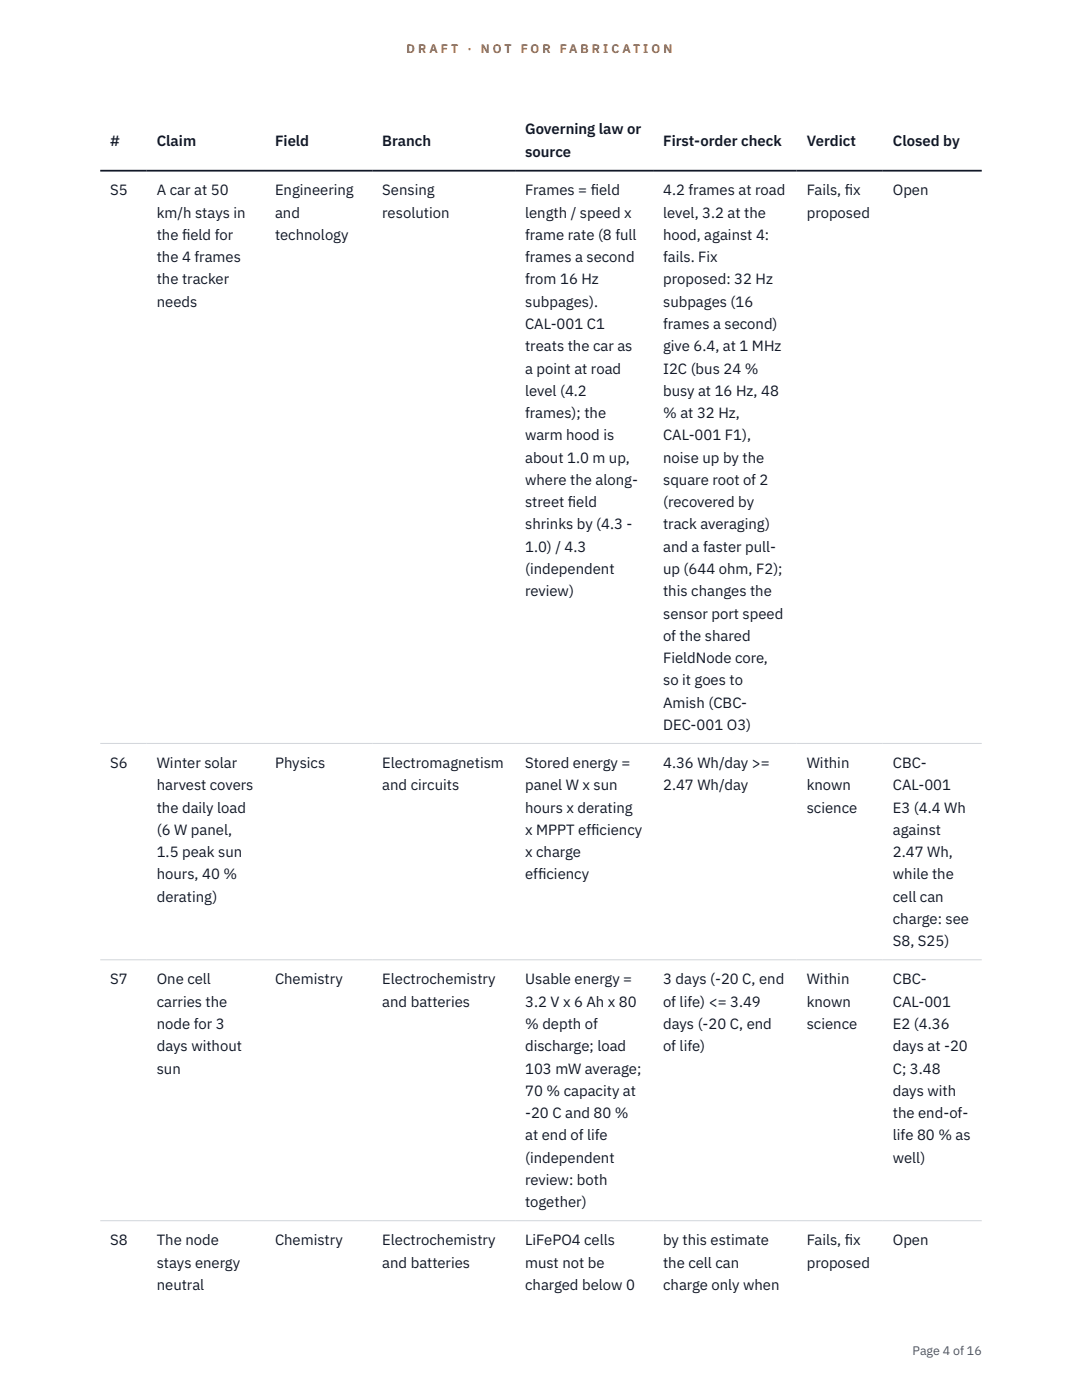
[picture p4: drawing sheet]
<svg xmlns="http://www.w3.org/2000/svg" width="216mm" height="279mm" viewBox="0 0 216 279" stroke-linecap="round" stroke-linejoin="round" font-family="sans-serif">
<defs><g id="words">
<g font-size="3" fill="#111827">
<text x="22" y="29.1">#</text>
<text x="31.3" y="29.1">Claim</text>
<text x="54.9" y="29.1">Field</text>
<text x="76.3" y="29.1">Branch</text>
<text x="104.8" y="26.8">Governing law or</text>
<text x="132.3" y="29.1">First-order check</text>
<text x="161" y="29.1">Verdict</text>
<text x="178.2" y="29.1">Closed by</text>
<text x="104.8" y="31.3">source</text>
<text x="22" y="39">S5</text>
<text x="31.3" y="39">A car at 50</text>
<text x="54.9" y="39">Engineering</text>
<text x="76.3" y="39">Sensing</text>
<text x="104.8" y="39">Frames = f</text>
<text x="117.9" y="39">ield</text>
<text x="132.3" y="39">4.2 frames at road</text>
<text x="161" y="39">Fails, f</text>
<text x="168.6" y="39">ix</text>
<text x="178.2" y="39">Open</text>
<text x="31.3" y="43.4">km/h stays in</text>
<text x="31.3" y="47.9">the f</text>
<text x="36.3" y="47.9">ield for</text>
<text x="54.9" y="43.4">and</text>
<text x="54.9" y="47.9">technology</text>
<text x="76.3" y="43.4">resolution</text>
<text x="104.8" y="43.4">length / speed x</text>
<text x="104.8" y="47.9">frame rate (8 full</text>
<text x="132.3" y="43.4">level, 3.2 at the</text>
<text x="132.3" y="47.9">hood, against 4:</text>
<text x="161" y="43.4">proposed</text>
<text x="31.3" y="52.3">the 4 frames</text>
<text x="104.8" y="52.3">frames a second</text>
<text x="132.3" y="52.3">fails. Fix</text>
<text x="31.3" y="56.8">the tracker</text>
<text x="104.8" y="56.8">from 16 Hz</text>
<text x="132.3" y="56.8">proposed: 32 Hz</text>
<text x="31.3" y="61.2">needs</text>
<text x="104.8" y="61.2">subpages).</text>
<text x="104.8" y="65.7">CAL-001 C1</text>
<text x="132.3" y="61.2">subpages (16</text>
<text x="132.3" y="65.7">frames a second)</text>
<text x="104.8" y="70.1">treats the car as</text>
<text x="132.3" y="70.1">give 6.4, at 1 MHz</text>
<text x="104.8" y="74.5">a point at road</text>
<text x="132.3" y="74.5">I2C (bus 24 %</text>
<text x="104.8" y="79">level (4.2</text>
<text x="104.8" y="83.4">frames); the</text>
<text x="132.3" y="79">busy at 16 Hz, 48</text>
<text x="132.3" y="83.4">% at 32 Hz,</text>
<text x="104.8" y="87.9">warm hood is</text>
<text x="132.3" y="87.9">CAL-001 F1),</text>
<text x="104.8" y="92.3">about 1.0 m up,</text>
<text x="132.3" y="92.3">noise up by the</text>
<text x="104.8" y="96.8">where the along-</text>
<text x="104.8" y="101.2">street f</text>
<text x="113.3" y="101.2">ield</text>
<text x="132.3" y="96.8">square root of 2</text>
<text x="132.3" y="101.2">(recovered by</text>
<text x="104.8" y="105.7">shrinks by (4.3 -</text>
<text x="132.3" y="105.7">track averaging)</text>
<text x="104.8" y="110.1">1.0) / 4.3</text>
<text x="132.3" y="110.1">and a faster pull-</text>
<text x="104.8" y="114.6">(independent</text>
<text x="104.8" y="119">review)</text>
<text x="132.3" y="114.6">up (644 ohm, F2);</text>
<text x="132.3" y="119">this changes the</text>
<text x="132.3" y="123.4">sensor port speed</text>
<text x="132.3" y="127.9">of the shared</text>
<text x="132.3" y="132.3">FieldNode core,</text>
<text x="132.3" y="136.8">so it goes to</text>
<text x="132.3" y="141.2">Amish (CBC-</text>
<text x="132.3" y="145.7">DEC-001 O3)</text>
<text x="22" y="153.3">S6</text>
<text x="31.3" y="153.3">Winter solar</text>
<text x="54.9" y="153.3">Physics</text>
<text x="76.3" y="153.3">Electromagnetism</text>
<text x="104.8" y="153.3">Stored energy =</text>
<text x="132.3" y="153.3">4.36 Wh/day &gt;=</text>
<text x="161" y="153.3">Within</text>
<text x="178.2" y="153.3">CBC-</text>
<text x="31.3" y="157.7">harvest covers</text>
<text x="76.3" y="157.7">and circuits</text>
<text x="104.8" y="157.7">panel W x sun</text>
<text x="132.3" y="157.7">2.47 Wh/day</text>
<text x="161" y="157.7">known</text>
<text x="178.2" y="157.7">CAL-001</text>
<text x="31.3" y="162.2">the daily load</text>
<text x="31.3" y="166.6">(6 W panel,</text>
<text x="104.8" y="162.2">hours x derating</text>
<text x="104.8" y="166.6">x MPPT eff</text>
<text x="118" y="166.6">iciency</text>
<text x="161" y="162.2">science</text>
<text x="178.2" y="162.2">E3 (4.4 Wh</text>
<text x="178.2" y="166.6">against</text>
<text x="31.3" y="171.1">1.5 peak sun</text>
<text x="104.8" y="171.1">x charge</text>
<text x="178.2" y="171.1">2.47 Wh,</text>
<text x="31.3" y="175.5">hours, 40 %</text>
<text x="31.3" y="180">derating)</text>
<text x="104.8" y="175.5">eff</text>
<text x="107.4" y="175.5">iciency</text>
<text x="178.2" y="175.5">while the</text>
<text x="178.2" y="180">cell can</text>
<text x="178.2" y="184.4">charge: see</text>
<text x="178.2" y="188.8">S8, S25)</text>
<text x="22" y="196.5">S7</text>
<text x="31.3" y="196.5">One cell</text>
<text x="54.9" y="196.5">Chemistry</text>
<text x="76.3" y="196.5">Electrochemistry</text>
<text x="104.8" y="196.5">Usable energy =</text>
<text x="132.3" y="196.5">3 days (-20 C, end</text>
<text x="161" y="196.5">Within</text>
<text x="178.2" y="196.5">CBC-</text>
<text x="31.3" y="200.9">carries the</text>
<text x="76.3" y="200.9">and batteries</text>
<text x="104.8" y="200.9">3.2 V x 6 Ah x 80</text>
<text x="132.3" y="200.9">of life) &lt;= 3.49</text>
<text x="161" y="200.9">known</text>
<text x="178.2" y="200.9">CAL-001</text>
<text x="31.3" y="205.4">node for 3</text>
<text x="31.3" y="209.8">days without</text>
<text x="104.8" y="205.4">% depth of</text>
<text x="104.8" y="209.8">discharge; load</text>
<text x="132.3" y="205.4">days (-20 C, end</text>
<text x="132.3" y="209.8">of life)</text>
<text x="161" y="205.4">science</text>
<text x="178.2" y="205.4">E2 (4.36</text>
<text x="178.2" y="209.8">days at -20</text>
<text x="31.3" y="214.3">sun</text>
<text x="104.8" y="214.3">103 mW average;</text>
<text x="178.2" y="214.3">C; 3.48</text>
<text x="104.8" y="218.7">70 % capacity at</text>
<text x="178.2" y="218.7">days with</text>
<text x="104.8" y="223.1">-20 C and 80 %</text>
<text x="104.8" y="227.6">at end of life</text>
<text x="178.2" y="223.1">the end-of-</text>
<text x="178.2" y="227.6">life 80 % as</text>
<text x="104.8" y="232">(independent</text>
<text x="178.2" y="232">well)</text>
<text x="104.8" y="236.5">review: both</text>
<text x="104.8" y="240.9">together)</text>
<text x="22" y="248.5">S8</text>
<text x="31.3" y="248.5">The node</text>
<text x="54.9" y="248.5">Chemistry</text>
<text x="76.3" y="248.5">Electrochemistry</text>
<text x="104.8" y="248.5">LiFePO4 cells</text>
<text x="132.3" y="248.5">by this estimate</text>
<text x="161" y="248.5">Fails, f</text>
<text x="168.6" y="248.5">ix</text>
<text x="178.2" y="248.5">Open</text>
<text x="31.3" y="253">stays energy</text>
<text x="31.3" y="257.4">neutral</text>
<text x="76.3" y="253">and batteries</text>
<text x="104.8" y="253">must not be</text>
<text x="104.8" y="257.4">charged below 0</text>
<text x="132.3" y="253">the cell can</text>
<text x="132.3" y="257.4">charge only when</text>
<text x="161" y="253">proposed</text>
</g>
<g font-size="2.5" fill="#b45309">
<text x="81.1" y="10.5">D R A F T</text>
<text x="93.3" y="10.5">·</text>
<text x="95.9" y="10.5">N O T</text>
<text x="103.9" y="10.5">F O R</text>
<text x="111.7" y="10.5">F A B R I C A T I O N</text>
</g>
<text font-size="2.5" fill="#4b5563" x="182.1" y="270.3">Page 4 of 16</text>
</g></defs>
<path d="M20 148.4h175.9M20 191.5h175.9M20 243.6h175.9" fill="none" stroke="#d1d5db" stroke-width=".2"/>
<path d="M20 34.1h175.9" fill="none" stroke="#111827" stroke-width=".35"/>
<use href="#words"/>
</svg>
